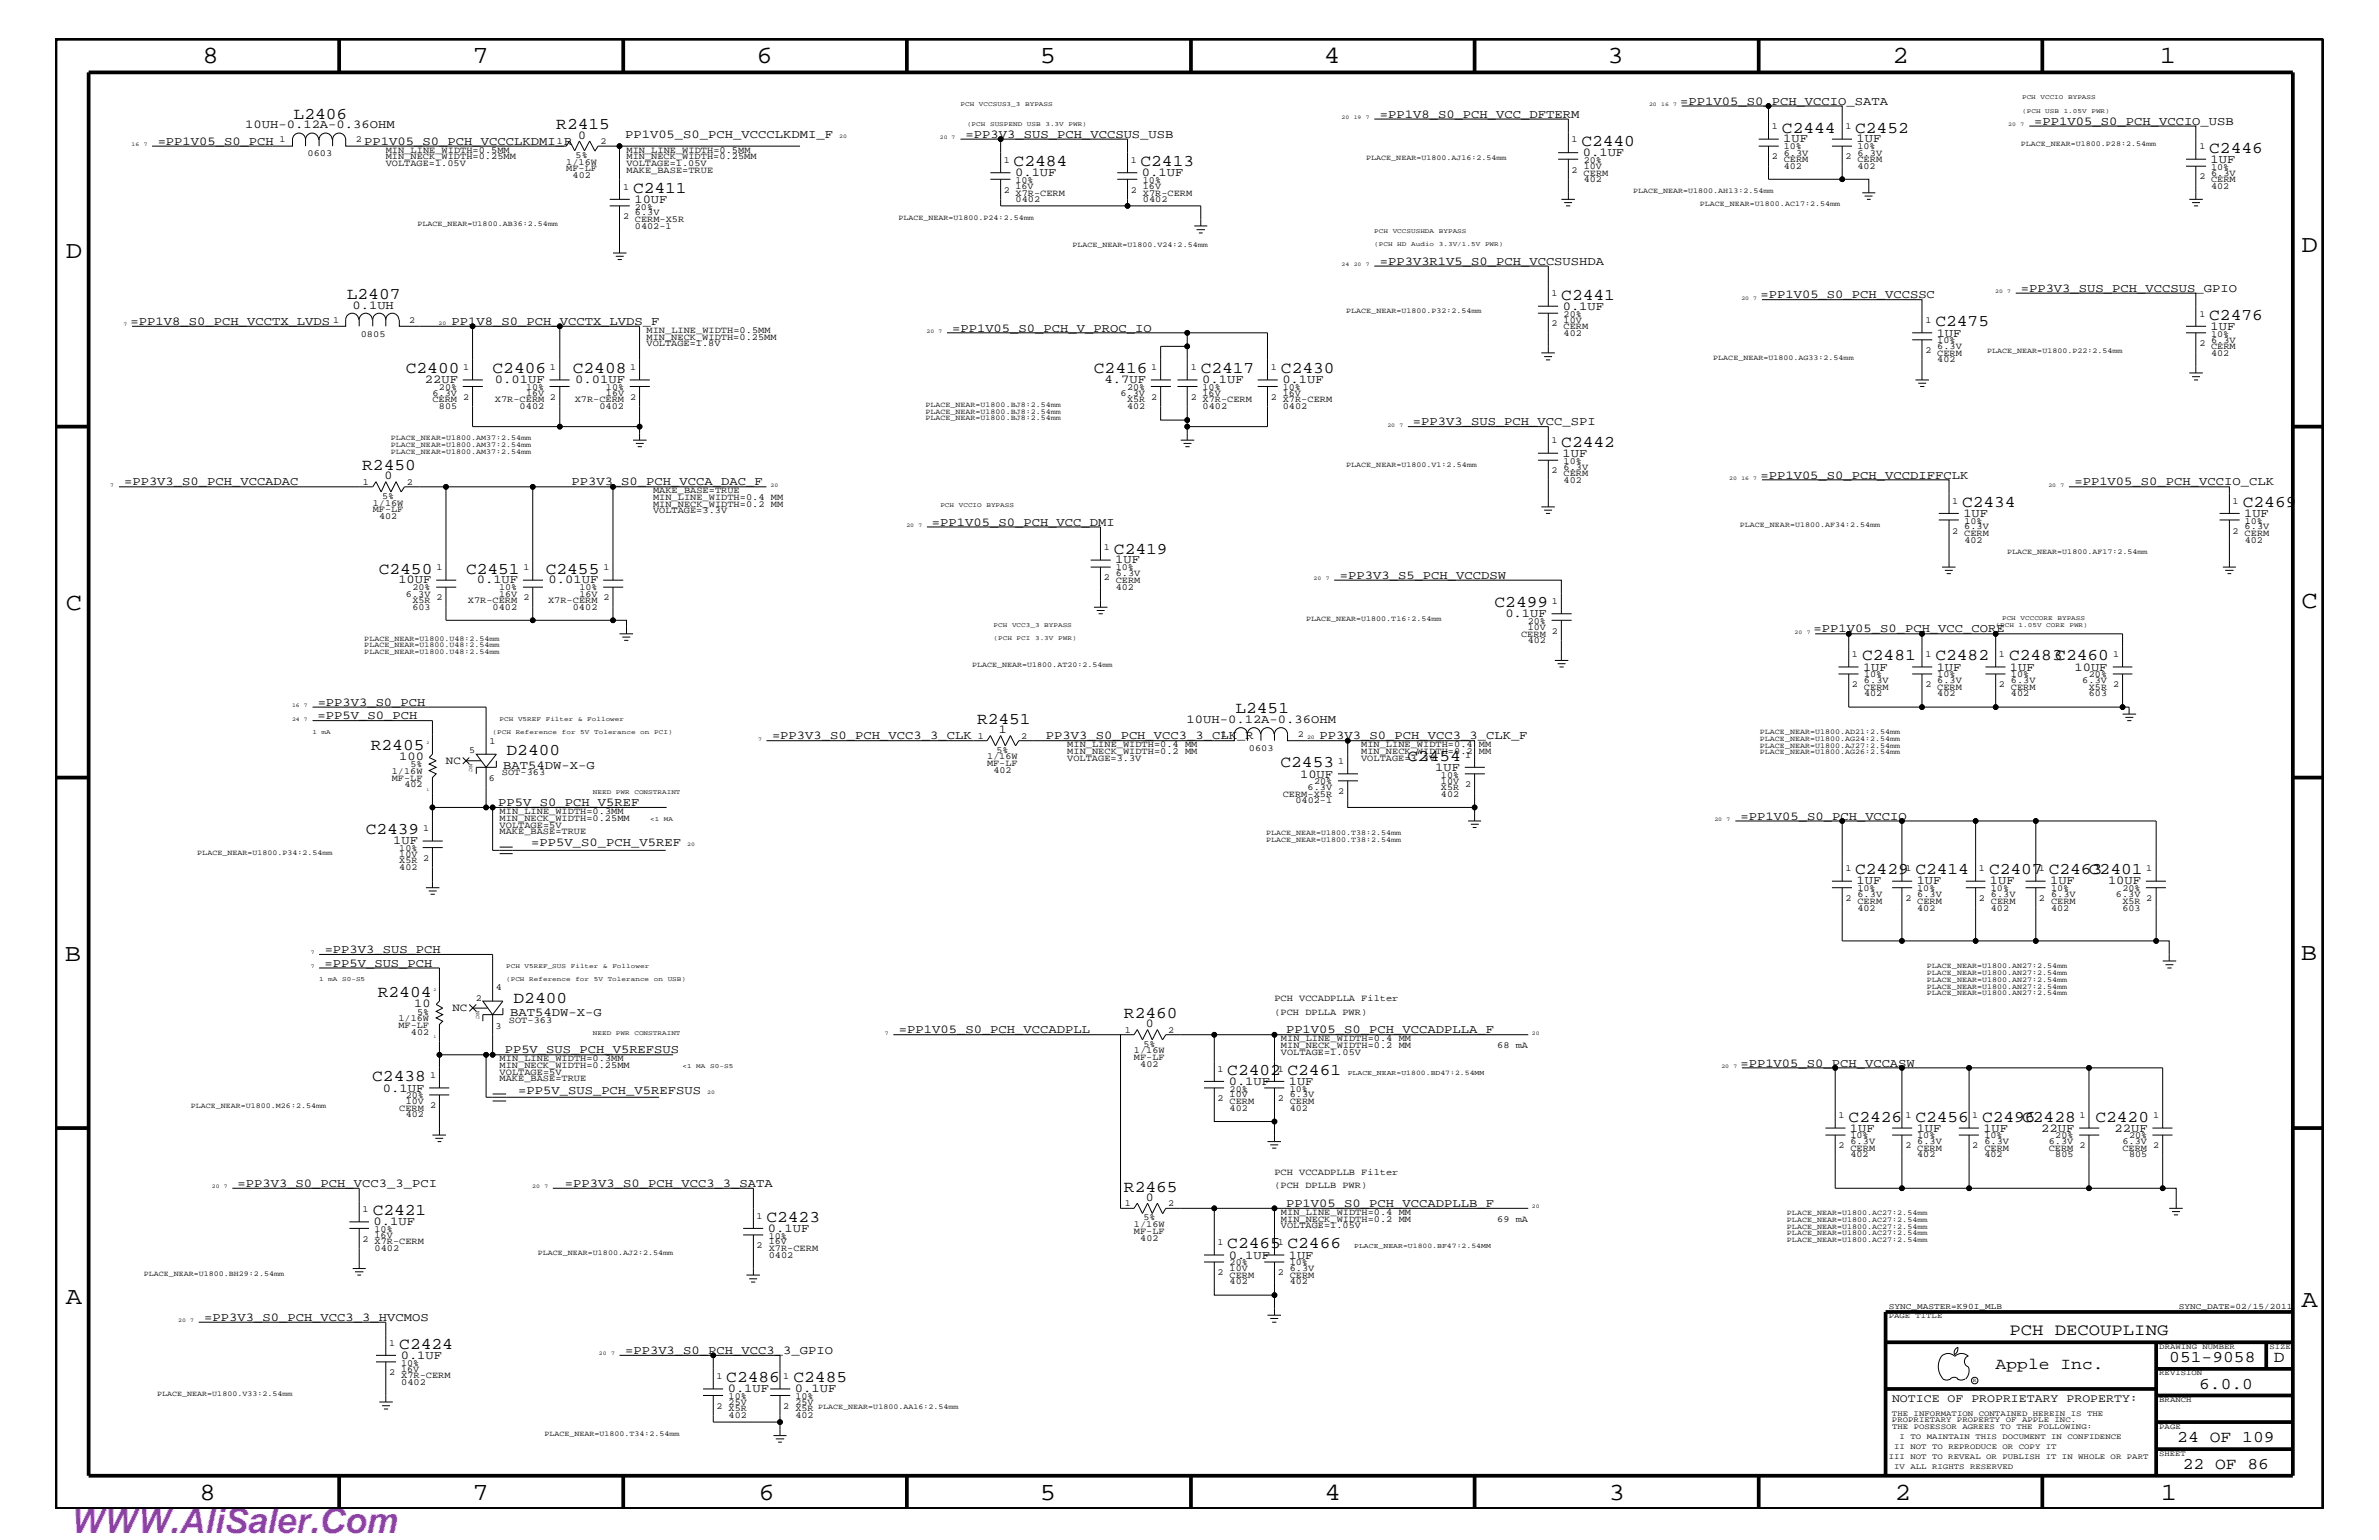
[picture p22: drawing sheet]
<svg xmlns="http://www.w3.org/2000/svg" width="432mm" height="279mm" viewBox="0 0 432 279" stroke-linecap="round" stroke-linejoin="round" font-family="sans-serif">
<defs><g id="words">
<text font-size="6.3" fill="#bd42e3" x="12.7" y="278.1">WWW.AliSaler.Com</text>
<g font-size="4.5">
<text x="36.7" y="11.5">8</text>
<text x="85.8" y="11.5">7</text>
<text x="137.3" y="11.5">6</text>
<text x="188.7" y="11.5">5</text>
<text x="240.3" y="11.5">4</text>
<text x="291.8" y="11.5">3</text>
<text x="343.5" y="11.5">2</text>
<text x="392" y="11.5">1</text>
<text x="11.9" y="46.8">D</text>
<text x="417.8" y="45.7">D</text>
<text x="11.9" y="110.6">C</text>
<text x="417.8" y="110.3">C</text>
<text x="11.8" y="174.3">B</text>
<text x="417.6" y="174.2">B</text>
<text x="11.9" y="236.7">A</text>
<text x="417.8" y="237.1">A</text>
<text x="36.2" y="272.1">8</text>
<text x="85.8" y="272.1">7</text>
<text x="137.7" y="272.1">6</text>
<text x="188.7" y="272.1">5</text>
<text x="240.4" y="272.1">4</text>
<text x="292" y="272.1">3</text>
<text x="343.9" y="272.1">2</text>
<text x="392.2" y="272.1">1</text>
</g>
<g font-size="3">
<text x="53.3" y="21.5">L2406</text>
<text x="101" y="23.5">R2415</text>
<text x="287" y="26.5">C2440</text>
<text x="323.4" y="24.1">C2444</text>
<text x="336.7" y="24.1">C2452</text>
<text x="401" y="27.7">C2446</text>
<text x="114.9" y="35">C2411</text>
<text x="184" y="30.2">C2484</text>
<text x="207" y="30.2">C2413</text>
<text x="63" y="54.2">L2407</text>
<text x="283.4" y="54.4">C2441</text>
<text x="351.3" y="59.2">C2475</text>
<text x="401" y="58">C2476</text>
<text x="73.7" y="67.7">C2400</text>
<text x="89.4" y="67.7">C2406</text>
<text x="104" y="67.7">C2408</text>
<text x="198.5" y="67.7">C2416</text>
<text x="217.9" y="67.7">C2417</text>
<text x="232.5" y="67.7">C2430</text>
<text x="283.4" y="81.1">C2442</text>
<text x="65.7" y="85.3">R2450</text>
<text x="356.1" y="92">C2434</text>
<text x="407.1" y="92">C2469</text>
<text x="202.2" y="100.4">C2419</text>
<text x="68.8" y="104.1">C2450</text>
<text x="84.6" y="104.1">C2451</text>
<text x="99.1" y="104.1">C2455</text>
<text x="271.3" y="110.2">C2499</text>
<text x="338" y="119.8">C2481</text>
<text x="351.3" y="119.8">C2482</text>
<text x="364.7" y="119.8">C2483</text>
<text x="373" y="119.8">C2460</text>
<text x="177.3" y="131.3">R2451</text>
<text x="224.2" y="129.4">L2451</text>
<text x="67.3" y="136.1">R2405</text>
<text x="91.9" y="137">D2400</text>
<text x="232.4" y="139.2">C2453</text>
<text x="255.4" y="138">C2454</text>
<text x="66.4" y="151.3">C2439</text>
<text x="336.7" y="158.6">C2429 C2414</text>
<text x="361" y="158.6">C2407 C2463</text>
<text x="379.1" y="158.6">C2401</text>
<text x="68.6" y="181">R2404</text>
<text x="93.2" y="181.9">D2400</text>
<text x="204" y="184.7">R2460</text>
<text x="67.6" y="196.2">C2438</text>
<text x="222.8" y="195">C2402 C2461</text>
<text x="335.5" y="203.5">C2426</text>
<text x="347.6" y="203.5">C2456</text>
<text x="359.8" y="203.5">C2496</text>
<text x="367" y="203.5">C2428</text>
<text x="380.3" y="203.5">C2420</text>
<text x="67.7" y="220.4">C2421</text>
<text x="139.1" y="221.7">C2423</text>
<text x="204" y="216.2">R2465</text>
<text x="222.8" y="226.5">C2465 C2466</text>
<text x="72.5" y="244.7">C2424</text>
<text x="364.7" y="242.3">PCH DECOUPLING</text>
<text x="131.8" y="250.7">C2486</text>
<text x="144" y="250.7">C2485</text>
<text x="362.2" y="248.4">Apple Inc.</text>
<text x="393.7" y="247.1">051-9058</text>
<text x="399.2" y="252">6.0.0</text>
<text x="412.7" y="247.1">D</text>
<text x="395.2" y="261.6">24 OF 109</text>
<text x="396.2" y="266.6">22 OF 86</text>
</g>
<g font-size="2.2">
<text x="44.5" y="23.2">10UH-0.12A-0.36OHM</text>
<text x="250.4" y="21.4">=PP1V8_S0_PCH_VCC_DFTERM</text>
<text x="305" y="19">=PP1V05_S0_PCH_VCCIO_SATA</text>
<text x="369.2" y="22.6">=PP1V05_S0_PCH_VCCIO_USB</text>
<text x="28.6" y="26.3">=PP1V05_S0_PCH</text>
<text x="66.1" y="26.3">PP1V05_S0_PCH_VCCCLKDMI_R</text>
<text x="104.9" y="25.2">0</text>
<text x="113.4" y="25">PP1V05_S0_PCH_VCCCLKDMI_F</text>
<text x="175.3" y="25">=PP3V3_SUS_PCH_VCCSUS_USB</text>
<text x="287.3" y="28.3">0.1UF</text>
<text x="323.7" y="25.9">1UF</text>
<text x="337" y="25.9">1UF</text>
<text x="401.2" y="29.5">1UF</text>
<text x="184.2" y="31.9">0.1UF</text>
<text x="207.3" y="31.9">0.1UF</text>
<text x="115.1" y="36.8">10UF</text>
<text x="250.4" y="48">=PP3V3R1V5_S0_PCH_VCCSUSHDA</text>
<text x="366.8" y="52.9">=PP3V3_SUS_PCH_VCCSUS_GPIO</text>
<text x="23.7" y="59">=PP1V8_S0_PCH_VCCTX_LVDS</text>
<text x="64" y="56">0.1UH</text>
<text x="82" y="59">PP1V8_S0_PCH_VCCTX_LVDS_F</text>
<text x="283.6" y="56.2">0.1UF</text>
<text x="319.5" y="54.1">=PP1V05_S0_PCH_VCCSSC</text>
<text x="401.2" y="59.8">1UF</text>
<text x="172.8" y="60.2">=PP1V05_S0_PCH_V_PROC_IO</text>
<text x="351.5" y="61.1">1UF</text>
<text x="77.1" y="69.5">22UF</text>
<text x="89.8" y="69.5">0.01UF</text>
<text x="104.4" y="69.5">0.01UF</text>
<text x="200.5" y="69.5">4.7UF</text>
<text x="218.2" y="69.5">0.1UF</text>
<text x="232.8" y="69.5">0.1UF</text>
<text x="256.4" y="77.2">=PP3V3_SUS_PCH_VCC_SPI</text>
<text x="283.6" y="82.8">1UF</text>
<text x="22.5" y="88.1">=PP3V3_S0_PCH_VCCADAC</text>
<text x="69.8" y="87">0</text>
<text x="103.7" y="88.1">PP3V3_S0_PCH_VCCA_DAC_F</text>
<text x="319.5" y="86.9">=PP1V05_S0_PCH_VCCDIFFCLK</text>
<text x="376.5" y="88.1">=PP1V05_S0_PCH_VCCIO_CLK</text>
<text x="169.2" y="95.4">=PP1V05_S0_PCH_VCC_DMI</text>
<text x="356.4" y="93.8">1UF</text>
<text x="407.3" y="93.8">1UF</text>
<text x="72.3" y="105.9">10UF</text>
<text x="86.5" y="105.9">0.1UF</text>
<text x="99.6" y="105.9">0.01UF</text>
<text x="202.4" y="102.2">1UF</text>
<text x="243.2" y="105">=PP3V3_S5_PCH_VCCDSW</text>
<text x="273.2" y="112">0.1UF</text>
<text x="329.2" y="114.8">=PP1V05_S0_PCH_VCC_CORE</text>
<text x="338.2" y="121.7">1UF</text>
<text x="351.5" y="121.7">1UF</text>
<text x="364.8" y="121.7">1UF</text>
<text x="376.5" y="121.7">10UF</text>
<text x="57.7" y="130.5">=PP5V_S0_PCH</text>
<text x="57.7" y="128">=PP3V3_S0_PCH</text>
<text x="215.3" y="131.1">10UH-0.12A-0.36OHM</text>
<text x="72.5" y="137.9">100</text>
<text x="140.1" y="134.1">=PP3V3_S0_PCH_VCC3_3_CLK</text>
<text x="181.3" y="133">1</text>
<text x="189.8" y="134.1">PP3V3_S0_PCH_VCC3_3_CLK_R</text>
<text x="239.5" y="134.1">PP3V3_S0_PCH_VCC3_3_CLK_F</text>
<text x="91.4" y="139.5">BAT54DW-X-G</text>
<text x="236" y="141.1">10UF</text>
<text x="260.5" y="139.8">1UF</text>
<text x="90.4" y="146.2">PP5V_S0_PCH_V5REF</text>
<text x="315.9" y="148.7">=PP1V05_S0_PCH_VCCIO</text>
<text x="71.4" y="153.2">1UF</text>
<text x="96.4" y="153.5">=PP5V_S0_PCH_V5REF</text>
<text x="337" y="160.5">1UF</text>
<text x="347.9" y="160.5">1UF</text>
<text x="361.2" y="160.5">1UF</text>
<text x="372.1" y="160.5">1UF</text>
<text x="382.6" y="160.5">10UF</text>
<text x="58.9" y="172.9">=PP3V3_SUS_PCH</text>
<text x="58.9" y="175.4">=PP5V_SUS_PCH</text>
<text x="75.2" y="182.7">10</text>
<text x="92.6" y="184.3">BAT54DW-X-G</text>
<text x="91.6" y="191.1">PP5V_SUS_PCH_V5REFSUS</text>
<text x="163.1" y="187.5">=PP1V05_S0_PCH_VCCADPLL</text>
<text x="208" y="186.4">0</text>
<text x="233.4" y="187.5">PP1V05_S0_PCH_VCCADPLLA_F</text>
<text x="223" y="196.8">0.1UF</text>
<text x="233.9" y="196.8">1UF</text>
<text x="315.9" y="193.6">=PP1V05_S0_PCH_VCCASW</text>
<text x="69.5" y="198.1">0.1UF</text>
<text x="94.1" y="198.4">=PP5V_SUS_PCH_V5REFSUS</text>
<text x="335.8" y="205.3">1UF</text>
<text x="347.9" y="205.3">1UF</text>
<text x="360" y="205.3">1UF</text>
<text x="370.5" y="205.3">22UF</text>
<text x="383.8" y="205.3">22UF</text>
<text x="43.1" y="215.3">=PP3V3_S0_PCH_VCC3_3_PCI</text>
<text x="102.5" y="215.3">=PP3V3_S0_PCH_VCC3_3_SATA</text>
<text x="208" y="217.9">0</text>
<text x="233.4" y="219">PP1V05_S0_PCH_VCCADPLLB_F</text>
<text x="67.8" y="222.3">0.1UF</text>
<text x="139.4" y="223.5">0.1UF</text>
<text x="223" y="228.4">0.1UF</text>
<text x="233.9" y="228.4">1UF</text>
<text x="37.1" y="239.6">=PP3V3_S0_PCH_VCC3_3_HVCMOS</text>
<text x="113.4" y="245.6">=PP3V3_S0_PCH_VCC3_3_GPIO</text>
<text x="72.7" y="246.5">0.1UF</text>
<text x="132.1" y="252.6">0.1UF</text>
<text x="144.3" y="252.6">0.1UF</text>
</g>
<text font-size="2.1" x="343.4" y="254.4">NOTICE OF PROPRIETARY PROPERTY:</text>
<g font-size="2">
<text x="80.9" y="138.6">NC</text>
<text x="82.1" y="183.5">NC</text>
</g>
<g font-size="1.7">
<text x="321.6" y="23.5">1</text>
<text x="334.9" y="23.5">1</text>
<text x="50.7" y="25.9">1</text>
<text x="55.8" y="28.4">0603</text>
<text x="64.6" y="25.9">2</text>
<text x="70" y="28.9">MIN_NECK_WIDTH=0.25MM</text>
<text x="70" y="27.7">MIN_LINE_WIDTH=0.5MM</text>
<text x="101.1" y="26.1">1</text>
<text x="102.8" y="29.9">1/16W</text>
<text x="104.5" y="28.6">5%</text>
<text x="109" y="26.1">2</text>
<text x="113.7" y="28.9">MIN_NECK_WIDTH=0.25MM</text>
<text x="113.7" y="27.7">MIN_LINE_WIDTH=0.5MM</text>
<text x="182.2" y="29.5">1</text>
<text x="205.2" y="29.5">1</text>
<text x="285.2" y="25.9">1</text>
<text x="287.4" y="29.5">20%</text>
<text x="321.6" y="28.9">2</text>
<text x="323.8" y="28.2">6.3V</text>
<text x="323.8" y="29.4">CERM</text>
<text x="323.8" y="27.1">10%</text>
<text x="334.9" y="28.9">2</text>
<text x="337.1" y="28.2">6.3V</text>
<text x="337.1" y="29.4">CERM</text>
<text x="337.1" y="27.1">10%</text>
<text x="399.2" y="27.1">1</text>
<text x="70" y="30.2">VOLTAGE=1.05V</text>
<text x="102.8" y="31.1">MF-LF</text>
<text x="103.9" y="32.3">402</text>
<text x="113.1" y="34.4">1</text>
<text x="113.7" y="30.2">VOLTAGE=1.05V</text>
<text x="113.7" y="31.4">MAKE_BASE=TRUE</text>
<text x="182.2" y="35">2</text>
<text x="184.3" y="35.5">X7R-CERM</text>
<text x="184.3" y="33.1">10%</text>
<text x="184.3" y="34.2">16V</text>
<text x="205.2" y="35">2</text>
<text x="207.4" y="35.5">X7R-CERM</text>
<text x="207.4" y="33.1">10%</text>
<text x="207.4" y="34.2">16V</text>
<text x="285.2" y="31.4">2</text>
<text x="287.4" y="31.9">CERM</text>
<text x="287.4" y="30.6">10V</text>
<text x="287.4" y="33">402</text>
<text x="323.8" y="30.6">402</text>
<text x="337.1" y="30.6">402</text>
<text x="399.2" y="32.5">2</text>
<text x="401.3" y="31.9">6.3V</text>
<text x="401.3" y="33">CERM</text>
<text x="401.3" y="30.8">10%</text>
<text x="401.3" y="34.2">402</text>
<text x="113.1" y="39.8">2</text>
<text x="115.2" y="39.1">6.3V</text>
<text x="115.2" y="40.3">CERM-X5R</text>
<text x="115.2" y="38">20%</text>
<text x="115.2" y="41.5">0402-1</text>
<text x="184.3" y="36.7">0402</text>
<text x="207.4" y="36.7">0402</text>
<text x="281.6" y="53.8">1</text>
<text x="60.5" y="58.6">1</text>
<text x="74.3" y="58.6">2</text>
<text x="281.6" y="59.2">2</text>
<text x="283.8" y="59.7">CERM</text>
<text x="283.8" y="58.5">10V</text>
<text x="283.8" y="57.4">20%</text>
<text x="349.5" y="58.6">1</text>
<text x="399.2" y="57.4">1</text>
<text x="65.5" y="61.2">0805</text>
<text x="117.3" y="62.9">VOLTAGE=1.8V</text>
<text x="117.3" y="61.7">MIN_NECK_WIDTH=0.25MM</text>
<text x="117.4" y="60.4">MIN_LINE_WIDTH=0.5MM</text>
<text x="283.8" y="60.9">402</text>
<text x="349.5" y="64">2</text>
<text x="351.6" y="63.4">6.3V</text>
<text x="351.6" y="64.5">CERM</text>
<text x="351.6" y="62.3">10%</text>
<text x="351.6" y="65.7">402</text>
<text x="399.2" y="62.9">2</text>
<text x="401.3" y="62.2">6.3V</text>
<text x="401.3" y="63.4">CERM</text>
<text x="401.3" y="61.1">10%</text>
<text x="401.3" y="64.5">402</text>
<text x="78.5" y="71.8">6.3V</text>
<text x="79.7" y="70.7">20%</text>
<text x="84.1" y="67.1">1</text>
<text x="95.5" y="70.7">10%</text>
<text x="95.5" y="71.8">16V</text>
<text x="99.8" y="67.1">1</text>
<text x="110" y="70.7">10%</text>
<text x="110" y="71.8">16V</text>
<text x="114.4" y="67.1">1</text>
<text x="203.4" y="71.8">6.3V</text>
<text x="204.6" y="70.7">20%</text>
<text x="209" y="67.1">1</text>
<text x="216.2" y="67.1">1</text>
<text x="218.3" y="70.7">10%</text>
<text x="218.3" y="71.8">16V</text>
<text x="230.6" y="67.1">1</text>
<text x="232.8" y="70.7">10%</text>
<text x="232.8" y="71.8">16V</text>
<text x="78.5" y="73">CERM</text>
<text x="79.7" y="74.3">805</text>
<text x="84.1" y="72.6">2</text>
<text x="89.8" y="73">X7R-CERM</text>
<text x="94.3" y="74.3">0402</text>
<text x="99.8" y="72.6">2</text>
<text x="104.3" y="73">X7R-CERM</text>
<text x="108.8" y="74.3">0402</text>
<text x="114.4" y="72.6">2</text>
<text x="204.6" y="73">X5R</text>
<text x="204.6" y="74.3">402</text>
<text x="209" y="72.6">2</text>
<text x="216.2" y="72.6">2</text>
<text x="218.3" y="73">X7R-CERM</text>
<text x="218.3" y="74.3">0402</text>
<text x="230.6" y="72.6">2</text>
<text x="232.8" y="73">X7R-CERM</text>
<text x="232.8" y="74.3">0402</text>
<text x="281.6" y="80.5">1</text>
<text x="65.9" y="88">1</text>
<text x="73.8" y="88">2</text>
<text x="118.5" y="89.5">MAKE_BASE=TRUE</text>
<text x="281.6" y="85.9">2</text>
<text x="283.8" y="85.2">6.3V</text>
<text x="283.8" y="86.4">CERM</text>
<text x="283.8" y="84.1">10%</text>
<text x="283.8" y="87.6">402</text>
<text x="67.6" y="91.7">1/16W</text>
<text x="67.6" y="92.9">MF-LF</text>
<text x="68.8" y="94.2">402</text>
<text x="69.3" y="90.5">5%</text>
<text x="118.5" y="93.2">VOLTAGE=3.3V</text>
<text x="118.5" y="92">MIN_NECK_WIDTH=0.2 MM</text>
<text x="118.5" y="90.7">MIN_LINE_WIDTH=0.4 MM</text>
<text x="354.3" y="91.4">1</text>
<text x="356.5" y="95">10%</text>
<text x="405.2" y="91.4">1</text>
<text x="407.4" y="95">10%</text>
<text x="200.3" y="99.9">1</text>
<text x="354.3" y="96.8">2</text>
<text x="356.5" y="96">6.3V</text>
<text x="356.5" y="97.3">CERM</text>
<text x="356.5" y="98.5">402</text>
<text x="405.2" y="96.8">2</text>
<text x="407.4" y="96">6.3V</text>
<text x="407.4" y="97.3">CERM</text>
<text x="407.4" y="98.5">402</text>
<text x="74.8" y="107.1">20%</text>
<text x="79.2" y="103.5">1</text>
<text x="90.6" y="107.1">10%</text>
<text x="95" y="103.5">1</text>
<text x="105.2" y="107.1">10%</text>
<text x="109.6" y="103.5">1</text>
<text x="200.3" y="105.3">2</text>
<text x="202.5" y="104.6">6.3V</text>
<text x="202.5" y="105.8">CERM</text>
<text x="202.5" y="103.5">10%</text>
<text x="202.5" y="107">402</text>
<text x="73.7" y="108.2">6.3V</text>
<text x="74.8" y="110.6">603</text>
<text x="74.8" y="109.4">X5R</text>
<text x="79.2" y="108.9">2</text>
<text x="84.9" y="109.4">X7R-CERM</text>
<text x="89.4" y="110.6">0402</text>
<text x="90.6" y="108.2">16V</text>
<text x="95" y="108.9">2</text>
<text x="99.5" y="109.4">X7R-CERM</text>
<text x="104" y="110.6">0402</text>
<text x="105.2" y="108.2">16V</text>
<text x="109.6" y="108.9">2</text>
<text x="277.3" y="113.1">20%</text>
<text x="281.7" y="109.5">1</text>
<text x="276.1" y="115.5">CERM</text>
<text x="277.3" y="114.2">10V</text>
<text x="277.3" y="116.7">402</text>
<text x="281.7" y="115">2</text>
<text x="336.1" y="119.2">1</text>
<text x="349.5" y="119.2">1</text>
<text x="362.8" y="119.2">1</text>
<text x="383.5" y="119.2">1</text>
<text x="336.1" y="124.7">2</text>
<text x="338.3" y="124">6.3V</text>
<text x="338.3" y="125.2">CERM</text>
<text x="338.3" y="122.9">10%</text>
<text x="349.5" y="124.7">2</text>
<text x="351.6" y="124">6.3V</text>
<text x="351.6" y="125.2">CERM</text>
<text x="351.6" y="122.9">10%</text>
<text x="362.8" y="124.7">2</text>
<text x="365" y="124">6.3V</text>
<text x="365" y="125.2">CERM</text>
<text x="365" y="122.9">10%</text>
<text x="377.9" y="124">6.3V</text>
<text x="379.1" y="125.2">X5R</text>
<text x="379.1" y="122.9">20%</text>
<text x="383.5" y="124.7">2</text>
<text x="338.3" y="126.4">402</text>
<text x="351.6" y="126.4">402</text>
<text x="365" y="126.4">402</text>
<text x="379.1" y="126.4">603</text>
<text x="85.2" y="136.7">5</text>
<text x="88.8" y="134.9">1</text>
<text x="177.5" y="134.1">1</text>
<text x="179.1" y="137.8">1/16W</text>
<text x="180.9" y="136.6">5%</text>
<text x="185.3" y="134.1">2</text>
<text x="193.7" y="136.8">MIN_NECK_WIDTH=0.2 MM</text>
<text x="193.7" y="135.6">MIN_LINE_WIDTH=0.4 MM</text>
<text x="221.7" y="133.8">1</text>
<text x="226.7" y="136.3">0603</text>
<text x="235.5" y="133.8">2</text>
<text x="247.1" y="136.8">MIN_NECK_WIDTH=0.2 MM</text>
<text x="247.1" y="135.6">MIN_LINE_WIDTH=0.4 MM</text>
<text x="265.9" y="137.4">1</text>
<text x="71.1" y="140.4">1/16W</text>
<text x="71.1" y="141.7">MF-LF</text>
<text x="73.4" y="142.9">402</text>
<text x="74.5" y="139.2">5%</text>
<text x="88.7" y="141.8">6</text>
<text x="91.1" y="140.7">SOT-363</text>
<text x="179.1" y="139">MF-LF</text>
<text x="180.3" y="140.2">402</text>
<text x="193.7" y="138">VOLTAGE=3.3V</text>
<text x="237.3" y="143.4">6.3V</text>
<text x="238.5" y="142.3">20%</text>
<text x="242.9" y="138.6">1</text>
<text x="247.1" y="138">VOLTAGE=3.3V</text>
<text x="261.5" y="142.2">10V</text>
<text x="261.5" y="143.4">X5R</text>
<text x="261.5" y="141.1">10%</text>
<text x="265.9" y="142.9">2</text>
<text x="90.7" y="149">MIN_NECK_WIDTH=0.25MM</text>
<text x="90.7" y="147.7">MIN_LINE_WIDTH=0.3MM</text>
<text x="232.8" y="144.6">CERM-X5R</text>
<text x="235.1" y="145.7">0402-1</text>
<text x="242.9" y="144">2</text>
<text x="261.5" y="144.6">402</text>
<text x="72.5" y="155.5">10V</text>
<text x="72.5" y="154.4">10%</text>
<text x="76.8" y="150.7">1</text>
<text x="90.7" y="151.3">MAKE_BASE=TRUE</text>
<text x="90.7" y="150.1">VOLTAGE=5V</text>
<text x="72.5" y="156.7">X5R 2</text>
<text x="72.5" y="157.9">402</text>
<text x="334.9" y="158">1</text>
<text x="337.1" y="161.7">10%</text>
<text x="345.9" y="158">1</text>
<text x="348" y="161.7">10%</text>
<text x="359.2" y="158">1</text>
<text x="361.4" y="161.7">10%</text>
<text x="370.1" y="158">1</text>
<text x="372.3" y="161.7">10%</text>
<text x="385.2" y="161.7">20%</text>
<text x="389.6" y="158">1</text>
<text x="334.9" y="163.5">2 CERM</text>
<text x="337.1" y="162.8">6.3V</text>
<text x="337.1" y="165.2">402</text>
<text x="345.9" y="163.5">2 CERM</text>
<text x="348" y="162.8">6.3V</text>
<text x="348" y="165.2">402</text>
<text x="359.2" y="163.5">2 CERM</text>
<text x="361.4" y="162.8">6.3V</text>
<text x="361.4" y="165.2">402</text>
<text x="370.1" y="163.5">2</text>
<text x="372.3" y="162.8">6.3V</text>
<text x="372.3" y="163.9">CERM</text>
<text x="372.3" y="165.2">402</text>
<text x="384" y="162.8">6.3V</text>
<text x="385.2" y="165.2">603</text>
<text x="385.2" y="163.9">X5R 2</text>
<text x="90" y="179.7">4</text>
<text x="72.3" y="185.3">1/16W</text>
<text x="75.7" y="184.1">5%</text>
<text x="86.4" y="181.6">2</text>
<text x="92.4" y="185.5">SOT-363</text>
<text x="231.3" y="184.1">(PCH DPLLA PWR)</text>
<text x="231.3" y="181.6">PCH VCCADPLLA Filter</text>
<text x="72.3" y="186.5">MF-LF</text>
<text x="74.6" y="187.7">402</text>
<text x="89.9" y="186.6">3</text>
<text x="204.1" y="187.4">1</text>
<text x="205.8" y="191.1">1/16W</text>
<text x="207.5" y="189.9">5%</text>
<text x="212" y="187.4">2</text>
<text x="232.5" y="191.4">VOLTAGE=1.05V</text>
<text x="232.5" y="190.2">MIN_NECK_WIDTH=0.2 MM</text>
<text x="232.5" y="188.9">MIN_LINE_WIDTH=0.4 MM</text>
<text x="271.8" y="190.2">68 mA</text>
<text x="78.1" y="195.6">1</text>
<text x="90.7" y="193.7">MIN_NECK_WIDTH=0.25MM</text>
<text x="90.7" y="196.2">MAKE_BASE=TRUE</text>
<text x="90.7" y="192.6">MIN_LINE_WIDTH=0.3MM</text>
<text x="90.7" y="195">VOLTAGE=5V</text>
<text x="205.8" y="192.3">MF-LF</text>
<text x="207" y="193.6">402</text>
<text x="221" y="194.4">1</text>
<text x="231.9" y="194.4">1</text>
<text x="72.5" y="201.5">CERM</text>
<text x="73.7" y="200.3">10V</text>
<text x="73.7" y="202.7">402</text>
<text x="73.7" y="199.2">20%</text>
<text x="78.1" y="201">2</text>
<text x="221" y="199.8">2</text>
<text x="223.2" y="200.3">CERM</text>
<text x="223.2" y="199.1">10V</text>
<text x="223.2" y="201.5">402</text>
<text x="223.2" y="198.1">20%</text>
<text x="231.9" y="199.8">2</text>
<text x="234.1" y="199.1">6.3V</text>
<text x="234.1" y="200.3">CERM</text>
<text x="234.1" y="198.1">10%</text>
<text x="234.1" y="201.5">402</text>
<text x="333.7" y="202.9">1</text>
<text x="345.9" y="202.9">1</text>
<text x="358" y="202.9">1</text>
<text x="377.5" y="202.9">1</text>
<text x="390.8" y="202.9">1</text>
<text x="333.7" y="208.3">2</text>
<text x="335.9" y="207.6">6.3V</text>
<text x="335.9" y="208.8">CERM</text>
<text x="335.9" y="206.5">10%</text>
<text x="345.9" y="208.3">2</text>
<text x="348" y="207.6">6.3V</text>
<text x="348" y="208.8">CERM</text>
<text x="348" y="206.5">10%</text>
<text x="358" y="208.3">2</text>
<text x="360.2" y="207.6">6.3V</text>
<text x="360.2" y="208.8">CERM</text>
<text x="360.2" y="206.5">10%</text>
<text x="371.9" y="207.6">6.3V</text>
<text x="371.9" y="208.8">CERM</text>
<text x="373" y="206.5">20%</text>
<text x="377.5" y="208.3">2</text>
<text x="385.2" y="207.6">6.3V</text>
<text x="385.2" y="208.8">CERM</text>
<text x="386.4" y="206.5">20%</text>
<text x="390.8" y="208.3">2</text>
<text x="231.3" y="215.6">(PCH DPLLB PWR)</text>
<text x="231.3" y="213.2">PCH VCCADPLLB Filter</text>
<text x="335.9" y="210">402</text>
<text x="348" y="210">402</text>
<text x="360.2" y="210">402</text>
<text x="373" y="210">805</text>
<text x="386.4" y="210">805</text>
<text x="65.8" y="219.8">1</text>
<text x="137.3" y="221.1">1</text>
<text x="204.1" y="218.9">1</text>
<text x="207.5" y="221.4">5%</text>
<text x="212" y="218.9">2</text>
<text x="232.5" y="221.7">MIN_NECK_WIDTH=0.2 MM</text>
<text x="232.5" y="220.4">MIN_LINE_WIDTH=0.4 MM</text>
<text x="271.8" y="221.7">69 mA</text>
<text x="65.8" y="225.3">2 X7R-CERM</text>
<text x="68" y="227">0402</text>
<text x="68" y="223.5">10%</text>
<text x="68" y="224.6">16V</text>
<text x="137.3" y="226.5">2</text>
<text x="139.5" y="227">X7R-CERM</text>
<text x="139.5" y="224.7">10%</text>
<text x="139.5" y="225.7">16V</text>
<text x="205.8" y="222.6">1/16W</text>
<text x="205.8" y="223.9">MF-LF</text>
<text x="207" y="225.1">402</text>
<text x="221" y="225.9">1</text>
<text x="231.9" y="225.9">1</text>
<text x="232.5" y="222.9">VOLTAGE=1.05V</text>
<text x="139.5" y="228.2">0402</text>
<text x="221" y="231.3">2</text>
<text x="223.2" y="231.8">CERM</text>
<text x="223.2" y="230.7">10V</text>
<text x="223.2" y="233">402</text>
<text x="223.2" y="229.6">20%</text>
<text x="231.9" y="231.3">2</text>
<text x="234.1" y="230.7">6.3V</text>
<text x="234.1" y="231.8">CERM</text>
<text x="234.1" y="229.6">10%</text>
<text x="234.1" y="233">402</text>
<text x="70.6" y="244.1">1</text>
<text x="70.6" y="249.5">2</text>
<text x="72.8" y="250">X7R-CERM</text>
<text x="72.8" y="251.2">0402</text>
<text x="72.8" y="247.8">10%</text>
<text x="72.8" y="248.9">16V</text>
<text x="130.1" y="250.1">1</text>
<text x="142.2" y="250.1">1</text>
<text x="130.1" y="255.6">2</text>
<text x="132.3" y="254.9">25V</text>
<text x="132.3" y="256.1">X5R</text>
<text x="132.3" y="253.8">10%</text>
<text x="132.3" y="257.3">402</text>
<text x="142.2" y="255.6">2</text>
<text x="144.4" y="254.9">25V</text>
<text x="144.4" y="256.1">X5R</text>
<text x="144.4" y="253.8">10%</text>
<text x="144.4" y="257.3">402</text>
</g>
<g font-size="1.5">
<text x="342.8" y="237.4">SYNC_MASTER=K90I_MLB</text>
<text x="395.5" y="237.4">SYNC_DATE=02/15/2011</text>
</g>
<g font-size="1.4">
<text x="248" y="29">PLACE_NEAR=U1800.AJ16:2.54mm</text>
<text x="366.8" y="26.5">PLACE_NEAR=U1800.P28:2.54mm</text>
<text x="296.4" y="35.1">PLACE_NEAR=U1800.AH13:2.54mm</text>
<text x="75.8" y="41.1">PLACE_NEAR=U1800.AB36:2.54mm</text>
<text x="163.1" y="39.9">PLACE_NEAR=U1800.P24:2.54mm</text>
<text x="308.5" y="37.5">PLACE_NEAR=U1800.AC17:2.54mm</text>
<text x="194.7" y="44.7">PLACE_NEAR=U1800.V24:2.54mm</text>
<text x="244.4" y="56.8">PLACE_NEAR=U1800.P32:2.54mm</text>
<text x="311" y="65.4">PLACE_NEAR=U1800.AG33:2.54mm</text>
<text x="360.7" y="64.1">PLACE_NEAR=U1800.P22:2.54mm</text>
<text x="168" y="73.9">PLACE_NEAR=U1800.BJ8:2.54mm</text>
<text x="168" y="75">PLACE_NEAR=U1800.BJ8:2.54mm</text>
<text x="168" y="76.2">PLACE_NEAR=U1800.BJ8:2.54mm</text>
<text x="70.9" y="81.1">PLACE_NEAR=U1800.AM37:2.54mm</text>
<text x="70.9" y="79.9">PLACE_NEAR=U1800.AM37:2.54mm</text>
<text x="70.9" y="82.3">PLACE_NEAR=U1800.AM37:2.54mm</text>
<text x="244.3" y="84.8">PLACE_NEAR=U1800.V1:2.54mm</text>
<text x="315.8" y="95.7">PLACE_NEAR=U1800.AF34:2.54mm</text>
<text x="364.3" y="100.5">PLACE_NEAR=U1800.AF17:2.54mm</text>
<text x="237.1" y="112.6">PLACE_NEAR=U1800.T16:2.54mm</text>
<text x="66.1" y="118.7">PLACE_NEAR=U1800.U48:2.54mm</text>
<text x="66.1" y="117.5">PLACE_NEAR=U1800.U48:2.54mm</text>
<text x="66.1" y="116.3">PLACE_NEAR=U1800.U48:2.54mm</text>
<text x="176.4" y="121.1">PLACE_NEAR=U1800.AT20:2.54mm</text>
<text x="319.4" y="136.8">PLACE_NEAR=U1800.AG26:2.54mm</text>
<text x="319.4" y="134.5">PLACE_NEAR=U1800.AG24:2.54mm</text>
<text x="319.4" y="133.2">PLACE_NEAR=U1800.AD21:2.54mm</text>
<text x="319.4" y="135.7">PLACE_NEAR=U1800.AJ27:2.54mm</text>
<text x="35.8" y="155.1">PLACE_NEAR=U1800.P34:2.54mm</text>
<text x="229.8" y="152.7">PLACE_NEAR=U1800.T38:2.54mm</text>
<text x="229.8" y="151.4">PLACE_NEAR=U1800.T38:2.54mm</text>
<text x="349.7" y="179.4">PLACE_NEAR=U1800.AN27:2.54mm</text>
<text x="349.7" y="176.9">PLACE_NEAR=U1800.AN27:2.54mm</text>
<text x="349.7" y="178.1">PLACE_NEAR=U1800.AN27:2.54mm</text>
<text x="349.7" y="175.7">PLACE_NEAR=U1800.AN27:2.54mm</text>
<text x="349.7" y="180.5">PLACE_NEAR=U1800.AN27:2.54mm</text>
<text x="34.6" y="201.1">PLACE_NEAR=U1800.M26:2.54mm</text>
<text x="324.3" y="221.8">PLACE_NEAR=U1800.AC27:2.54mm</text>
<text x="324.3" y="220.5">PLACE_NEAR=U1800.AC27:2.54mm</text>
<text x="97.6" y="227.8">PLACE_NEAR=U1800.AJ2:2.54mm</text>
<text x="324.3" y="225.4">PLACE_NEAR=U1800.AC27:2.54mm</text>
<text x="324.3" y="223">PLACE_NEAR=U1800.AC27:2.54mm</text>
<text x="324.3" y="224.1">PLACE_NEAR=U1800.AC27:2.54mm</text>
<text x="26.1" y="231.4">PLACE_NEAR=U1800.BH29:2.54mm</text>
<text x="342.8" y="239.2">PAGE TITLE</text>
<text x="391.9" y="244.7">DRAWING NUMBER</text>
<text x="411.9" y="244.7">SIZE</text>
<text x="391.9" y="249.5">REVISION</text>
<text x="28.5" y="253.3">PLACE_NEAR=U1800.V33:2.54mm</text>
<text x="148.5" y="255.7">PLACE_NEAR=U1800.AA16:2.54mm</text>
<text x="343.4" y="256.8">THE INFORMATION CONTAINED HEREIN IS THE</text>
<text x="391.9" y="254.4">BRANCH</text>
<text x="98.8" y="260.5">PLACE_NEAR=U1800.T34:2.54mm</text>
<text x="343.4" y="258">PROPRIETARY PROPERTY OF APPLE INC.</text>
<text x="343.4" y="259.3">THE POSESSOR AGREES TO THE FOLLOWING:</text>
<text x="343.8" y="262.9">II NOT TO REPRODUCE OR COPY IT</text>
<text x="344.8" y="261.1">I TO MAINTAIN THIS DOCUMENT IN CONFIDENCE</text>
<text x="391.9" y="259.3">PAGE</text>
<text x="342.8" y="264.7">III NOT TO REVEAL OR PUBLISH IT IN WHOLE OR PART</text>
<text x="343.8" y="266.6">IV ALL RIGHTS RESERVED</text>
<text x="391.9" y="264.1">SHEET</text>
</g>
<g font-size="1.3">
<text x="244.6" y="195">PLACE_NEAR=U1800.BD47:2.54MM</text>
<text x="245.8" y="226.5">PLACE_NEAR=U1800.BF47:2.54MM</text>
</g>
<g font-size="1.2">
<text x="367" y="18">PCH</text>
<text x="370.4" y="18">VCCIO</text>
<text x="375.4" y="18">BYPASS</text>
<text x="174.3" y="19.2">PCH</text>
<text x="175.5" y="22.9">(PCH</text>
<text x="177.7" y="19.2">VCCSUS3_3</text>
<text x="179.7" y="22.9">SUSPEND</text>
<text x="186.1" y="19.2">BYPASS</text>
<text x="186.4" y="22.9">USB</text>
<text x="189.7" y="22.9">3.3V PWR)</text>
<text x="367" y="20.4">(PCH</text>
<text x="371.2" y="20.4">USB</text>
<text x="374.6" y="20.4">1.05V PWR)</text>
<text x="249.4" y="42.3">PCH</text>
<text x="249.4" y="44.6">(PCH</text>
<text x="252.8" y="42.3">VCCSUSHDA</text>
<text x="253.6" y="44.6">HD</text>
<text x="256.1" y="44.6">Audio</text>
<text x="261.2" y="42.3">BYPASS</text>
<text x="261.2" y="44.6">3.3V/1.5V PWR)</text>
<text x="170.7" y="92">PCH</text>
<text x="174" y="92">VCCIO</text>
<text x="179" y="92">BYPASS</text>
<text x="180.3" y="113.7">PCH</text>
<text x="183.7" y="113.7">VCC3_3</text>
<text x="189.5" y="113.7">BYPASS</text>
<text x="362.2" y="113.7">(PCH</text>
<text x="363.4" y="112.6">PCH</text>
<text x="366.4" y="113.7">1.05V CORE</text>
<text x="366.7" y="112.6">VCCCORE</text>
<text x="373.4" y="112.6">BYPASS</text>
<text x="375.6" y="113.7">PWR)</text>
<text x="180.3" y="116.2">(PCH</text>
<text x="184.5" y="116.2">PCI</text>
<text x="187.9" y="116.2">3.3V PWR)</text>
<text x="90.7" y="130.8">PCH</text>
<text x="94" y="130.8">V5REF</text>
<text x="99.1" y="130.8">Filter</text>
<text x="104.9" y="130.8">&amp;</text>
<text x="106.6" y="130.8">Follower</text>
<text x="56.7" y="133.2">1 mA</text>
<text x="89.4" y="133.2">(PCH</text>
<text x="93.6" y="133.2">Reference</text>
<text x="102" y="133.2">for</text>
<text x="105.3" y="133.2">5V Tolerance</text>
<text x="116.2" y="133.2">on</text>
<text x="118.7" y="133.2">PCI)</text>
<text x="107.6" y="144">NEED</text>
<text x="111.8" y="144">PWR</text>
<text x="115.2" y="144">CONSTRAINT</text>
<text x="118" y="149">&lt;1</text>
<text x="120.5" y="149">MA</text>
<text x="57.9" y="178">1</text>
<text x="59.6" y="178">mA</text>
<text x="62.1" y="178">S0-S5</text>
<text x="91.9" y="178">(PCH</text>
<text x="91.9" y="175.6">PCH</text>
<text x="95.2" y="175.6">V5REF_SUS</text>
<text x="96.1" y="178">Reference</text>
<text x="103.6" y="175.6">Filter</text>
<text x="104.4" y="178">for</text>
<text x="107.8" y="178">5V Tolerance</text>
<text x="109.5" y="175.6">&amp;</text>
<text x="111.1" y="175.6">Follower</text>
<text x="118.7" y="178">on</text>
<text x="121.2" y="178">USB)</text>
<text x="107.6" y="187.7">NEED</text>
<text x="111.8" y="187.7">PWR</text>
<text x="115.2" y="187.7">CONSTRAINT</text>
<text x="123.9" y="193.7">&lt;1</text>
<text x="126.4" y="193.7">MA</text>
<text x="128.9" y="193.7">S0-S5</text>
</g>
<g font-size="1">
<text x="243.5" y="21.6">20</text>
<text x="245.7" y="21.6">19</text>
<text x="247.9" y="21.6">7</text>
<text x="299.3" y="19.2">20</text>
<text x="301.5" y="19.2">16</text>
<text x="303.7" y="19.2">7</text>
<text x="364.5" y="22.9">20</text>
<text x="366.7" y="22.9">7</text>
<text x="23.9" y="26.5">16</text>
<text x="26.1" y="26.5">7</text>
<text x="152.3" y="25">20</text>
<text x="170.6" y="25.3">20 7</text>
<text x="243.5" y="48.3">24</text>
<text x="245.7" y="48.3">20</text>
<text x="247.9" y="48.3">7</text>
<text x="362.1" y="53.2">20</text>
<text x="364.3" y="53.2">7</text>
<text x="22.4" y="59.2">7</text>
<text x="79.6" y="59">20</text>
<text x="316.1" y="54.4">20 7</text>
<text x="168.2" y="60.4">20</text>
<text x="170.4" y="60.4">7</text>
<text x="251.8" y="77.4">20</text>
<text x="254" y="77.4">7</text>
<text x="20" y="88.3">7</text>
<text x="139.9" y="88.3">20</text>
<text x="313.9" y="87.1">20</text>
<text x="316.1" y="87.1">16 7</text>
<text x="371.8" y="88.3">20</text>
<text x="374" y="88.3">7</text>
<text x="164.5" y="95.6">20</text>
<text x="166.7" y="95.6">7</text>
<text x="238.4" y="105.3">20</text>
<text x="240.6" y="105.3">7</text>
<text x="325.7" y="115">20</text>
<text x="327.9" y="115">7</text>
<text x="53" y="130.8">24 7</text>
<text x="53" y="128.3">16 7</text>
<text x="137.6" y="134.4">7</text>
<text x="237.2" y="134.1">20</text>
<text x="85.2" y="138.6" transform="rotate(90 85.2 138.6)">NC</text>
<text x="311.2" y="149">20</text>
<text x="313.4" y="149">7</text>
<text x="124.7" y="153.5">20</text>
<text x="56.4" y="173.2">7</text>
<text x="56.4" y="175.6">7</text>
<text x="86.4" y="183.5" transform="rotate(90 86.4 183.5)">NC</text>
<text x="160.6" y="187.7">7</text>
<text x="278.1" y="187.7">20</text>
<text x="312.4" y="193.7">20</text>
<text x="314.6" y="193.7">7</text>
<text x="128.4" y="198.4">20</text>
<text x="38.4" y="215.6">20</text>
<text x="40.6" y="215.6">7</text>
<text x="96.6" y="215.6">20</text>
<text x="98.8" y="215.6">7</text>
<text x="278.1" y="219.2">20</text>
<text x="32.3" y="239.9">20</text>
<text x="34.5" y="239.9">7</text>
<text x="108.7" y="245.9">20</text>
<text x="110.9" y="245.9">7</text>
<text x="358.1" y="250.7">R</text>
</g>
<g font-size=".8">
<text x="77.4" y="135">2</text>
<text x="77.4" y="143.5">1</text>
<text x="78.7" y="179.9">2</text>
<text x="78.7" y="188.3">1</text>
</g>
</g></defs>
<g fill="none" stroke="#000" stroke-width=".18">
<path d="M305.2 19.2h29.2v6M321 19.2v6M53.1 25.3a1.19 1.19 0 0 1 1.2-1.2 1.19 1.19 0 0 1 1.2 1.2 1.19 1.19 0 0 1 1.1-1.2 1.19 1.19 0 0 1 1.2 1.2M53.1 25.2v1.3h-25.5M55.5 25.2v1.3M57.9 25.2v1.3M57.9 25.3a1.19 1.19 0 0 1 1.2-1.2 1.19 1.19 0 0 1 1.2 1.2M60.4 25.2v1.3M60.4 25.3a1.19 1.19 0 0 1 1.2-1.2 1.19 1.19 0 0 1 1.1 1.2M62.7 25.2v1.3h40.1l.6-.9 .9 1.8 .9-1.8 .9 1.8 .9-1.8 1 1.8M108 27.4l.5-.9h3.9v9.7M110.7 37.4h3.6"/>
<path d="M110.7 36.2h3.6M112.4 26.5h32.8M112.4 37.4v8.5M174.3 25.2h7.3M179.8 32.5h3.6M179.8 31.3h3.6M181.6 31.3v-6.1h23.1v6.1M181.6 32.5v4.9h23.1M202.8 31.3h3.6M202.8 32.5h3.6M204.7 32.5v4.9h13.2v3.6M249.4 21.6h35.3v6.1"/>
<path d="M282.8 27.7h3.6M282.8 28.9h3.6M283.4 36.2h2.5M283.9 36.8h1.4M284.2 37.4h.8M284.7 28.9v7.3M319.2 26.5h3.7M319.2 25.2h3.7M321 26.5v6h13.4M332.5 25.2h3.6M332.5 26.5h3.6M334.4 26.5v6h4.8v2.5"/>
<path d="M338 35h2.4M338.4 35.6h1.5M338.9 36.2h.6M368.3 22.9h30.2v6M396.8 28.9h3.6M396.8 30.2h3.6M397.4 36.2h2.4M397.9 36.8h1.4M398.2 37.4h.8M398.5 30.2v6M65.1 58a1.19 1.19 0 0 0-1.2-1.2 1.19 1.19 0 0 0-1.2 1.2v1.2h-38.7M67.6 58a1.19 1.19 0 0 0-1.2-1.2 1.19 1.19 0 0 0-1.2 1.2v1.2"/>
<path d="M70 58a1.19 1.19 0 0 1 1.2-1.2 1.19 1.19 0 0 1 1.2 1.2M70 58a1.19 1.19 0 0 0-1.2-1.2 1.19 1.19 0 0 0-1.1 1.2v1.2M70 58v1.2M72.5 58v1.2h13.3M85.8 59.2h15.8v9.7M85.8 59.2v9.7M101.6 59.2h14.5v9.7M111.3 45.9h2.4M111.8 46.5h1.4M112.1 47.1h.8M216.8 41h2.3M217.2 41.7h1.5"/>
<path d="M217.6 42.3h.7M249.4 48.3h31.6v7.3M279.2 56.8h3.6M279.2 55.6h3.6M281 56.8v7.2M319.8 54.4h29v6M365.9 53.2h32.6v6M396.8 59.2h3.6M84 68.9h3.6M84 70.1h3.6M85.8 70.1v7.3h15.8M99.7 68.9h3.7"/>
<path d="M99.7 70.1h3.7M101.6 70.1v7.3h14.5v-7.3M114.3 68.9h3.6M114.3 70.1h3.6M114.9 79.9h2.5M116.1 77.4v2.5M171.9 60.4h58.2v8.5M208.9 70.1h3.6M208.9 68.9h3.6M210.7 70.1v6.1h4.8M213.7 70.1h3.7M213.7 68.9h3.7"/>
<path d="M214.3 79.9h2.5M215.5 60.4v8.5M215.5 70.1v9.8M215.5 62.8h-4.8v6.1M228.3 68.9h3.6M228.3 70.1h3.6M230.1 70.1v7.3h-14.6M255.5 77.4h25.5v4.8M279.8 64h2.4M280.3 64.7h1.4M280.6 65.3h.8M347.1 60.4h3.6"/>
<path d="M347.1 61.7h3.6M347.7 68.9h2.4M348.2 69.5h1.4M348.5 70.1h.8M348.8 61.7v7.2M396.8 60.4h3.6M397.4 67.7h2.4M397.9 68.3h1.4M398.2 68.9h.8M398.5 60.4v7.3M21.6 88.3h46.1l.5-.9 1 1.9 .8-1.9 1 1.9 .9-1.9 .9 1.9 .6-1h7.5v17M80.9 88.3h15.8v17"/>
<path d="M96.7 88.3h14.6M115.4 80.4h1.4M115.7 81h.8M139.1 88.3h-27.8v17M168.2 95.6h31.5v6M214.8 80.4h1.5M215.2 81h.7M279.2 83.5h3.6M279.2 82.2h3.6M279.8 92h2.4M280.3 92.6h1.4M280.6 93.2h.8"/>
<path d="M281 83.5v8.5M319.8 87.1h34v6.1M351.9 93.2h3.6M351.9 94.3h3.6M353.8 94.3v8.6M375.5 88.3h29.1v4.9M402.9 93.2h3.6M402.9 94.3h3.6M404.6 94.3v8.6M79.2 105.3h3.6M79.2 106.5h3.6M80.9 106.5v6h15.8"/>
<path d="M94.9 106.5h3.7M94.9 105.3h3.7M96.7 106.5v6h14.6M109.5 105.3h3.6M109.5 106.5h3.6M111.3 106.5v6h2.4v2.5M112.4 115h2.5M113 115.6h1.4M113.3 116.2h.8M198 102.9h3.6M198 101.6h3.6M198.6 110.2h2.4"/>
<path d="M199.1 110.8h1.4M199.4 111.4h.8M199.7 102.9v7.3M242.2 105.3h41.2v6.1M281.6 111.4h3.7M281.6 112.5h3.7M282.2 119.8h2.5M283.4 112.5v7.3M329.5 115h6.1M348.8 115h13.4M352.5 102.9h2.4M353 103.5h1.4"/>
<path d="M353.3 104.1h.8M403.5 102.9h2.3M403.9 103.5h1.5M404.3 104.1h.7M56.7 128.3h31.5v8.5M56.7 130.7h21.8v6.1l-.6 .6 1.3 .6-1.3 .6 1.3 .6-1.3 .6 1.3 .6-.7 .7v11.5M84 137.4l1.2 1.2M84.6 138h2.7M85.2 137.4l-1.2 1.2M88.2 139.2l1.9-2.4h-3.7l1.8 2.4v7.3h-9.7M90.1 138v1.2h-3.7v1.2M226.4 133.2a1.19 1.19 0 0 1 1.2-1.2 1.19 1.19 0 0 1 1.2 1.2"/>
<path d="M226.4 133.2a1.19 1.19 0 0 0-1.2-1.2 1.19 1.19 0 0 0-1.2 1.2v1.2h-39.1l-.6 .9-.9-1.8-.9 1.8-.9-1.8-.9 1.8-.9-1.8-.6 .9h-40.1M226.4 133.2v1.2M231.2 133.2a1.19 1.19 0 0 0-1.1-1.2 1.19 1.19 0 0 0-1.2 1.2v1.2M244.6 134.4h23v4.8M244.6 134.4v6M244.6 134.4h-10.9v-1.2a1.19 1.19 0 0 0-1.2-1.2 1.19 1.19 0 0 0-1.2 1.2v1.2M265.9 139.2h3.6M282.7 120.4h1.5M283.1 121h.7M333.7 121h3.6M333.7 122.3h3.6M335.6 121v-6h13.2v6"/>
<path d="M335.6 122.3v6h13.2M347.1 121h3.6M347.1 122.3h3.6M348.8 122.3v6h13.4M360.4 121h3.6M360.4 122.3h3.6M362.2 122.3v6h23.1M362.2 121v-6h23.1v6M383.5 121h3.5M383.5 122.3h3.5M385.3 128.3h1.1v1.3M385.3 129.6h2.4"/>
<path d="M385.3 122.3v6M385.8 130.2h1.4M386.1 130.7h.8M76.7 153.8h3.7M76.7 152.6h3.7M78.5 153.8v7.3M88.2 146.5h1.2v7.8h31.4M89.4 146.5h31.6M90.7 154.9h2.4M90.7 153.7h2.4M242.8 140.4h3.7M242.8 141.7h3.7"/>
<path d="M265.9 140.4h3.6M266.5 148.9h2.3M267 149.5h1.4M267.3 150.1h.7M267.6 140.4v6.1h-23v-4.8M267.6 146.5v2.4M315 148.9h19.4M332.5 159.9h3.6M334.4 159.9v-11h10.8v11M343.4 159.9h3.7M345.2 148.9h13.4M356.8 159.9h3.6"/>
<path d="M367.6 159.9h3.7M369.5 159.9v-11h21.9v11M369.5 148.9h-10.9v11M389.5 159.9h3.6M57.9 173.2h31.5v8.4M57.9 175.6h21.9v6l-.6 .6 1.2 .7-1.2 .6 1.2 .6-1.2 .6 1.2 .6-.6 .6v11.5M77.3 161.1h2.5M77.8 161.6h1.5M78.2 162.2h.7M332.5 161.1h3.6M334.4 161.1v9.6h10.8M343.4 161.1h3.7"/>
<path d="M345.2 161.1v9.6h13.4M356.8 161.1h3.6M358.6 161.1v9.6h10.9M367.6 161.1h3.7M369.5 161.1v9.6h21.9M389.5 161.1h3.6M391.4 161.1v9.6h2.3v3.7M392.5 174.4h2.5M393 175h1.5M393.4 175.6h.7M77.9 197.4h3.6M77.9 198.7h3.6"/>
<path d="M79.8 191.4h8.4v7.7h31.4M79.8 198.7v7.2M85.2 182.2l1.2 1.3M85.8 182.9h2.7M86.4 182.2l-1.2 1.3M88.2 191.4h34M89.4 184.1l1.9-2.5h-3.7l1.8 2.5v7.3M89.4 199.8h2.5M89.4 198.5h2.5M91.3 182.9v1.2h-3.7v1.2M162.1 187.7h41.3v31.5h2.4l.6-.9 1 1.9 .9-1.9 .8 1.9 1-1.9 .9 1.9M203.4 187.7h2.4l.6-.9 1 1.9 .9-1.9 .8 1.9 1-1.9 .9 1.9 .6-1h8.8"/>
<path d="M218.5 197.4h3.7M218.5 196.2h3.7M220.4 197.4v6.1h10.9v-6.1M220.4 196.2v-8.5h10.9v8.5M229.5 197.4h3.6M229.5 196.2h3.6M231.3 187.7h46.1M316.2 193.7h16.9M345.2 193.7h-12.1v11M357.4 193.7h-12.2v11M379.2 193.7h-21.8v11M42.2 215.6h23v6.1"/>
<path d="M78.5 205.9h2.4M79 206.5h1.4M79.4 207.1h.7M100.3 215.6h36.4v7.3M220.4 219.2h10.9M230.1 207.1h2.4M230.6 207.7h1.4M230.9 208.3h.8M231.3 203.5v3.6M277.4 219.2h-46.1v8.5M331.3 205.9h3.7M331.3 204.7h3.7"/>
<path d="M333.1 205.9v9.7h12.1M343.4 205.9h3.7M343.4 204.7h3.7M345.2 205.9v9.7h12.2M355.5 205.9h3.7M355.5 204.7h3.7M357.4 205.9v9.7h21.8M377.4 205.9h3.6M377.4 204.7h3.6M379.2 205.9v9.7h13.3M379.2 204.7v-11h13.3v11M390.7 205.9h3.6"/>
<path d="M390.7 204.7h3.6M392.5 205.9v9.7h2.5v3.6M393.7 219.2h2.5M394.2 219.8h1.5M36.1 239.9h33.9v6M63.4 221.7h3.6M63.4 222.9h3.6M64 230.1h2.4M64.4 230.7h1.6M64.9 231.3h.6M65.2 222.9v7.2M134.9 224.1h3.6"/>
<path d="M134.9 222.9h3.6M135.5 231.3h2.4M136 232h1.4M136.3 232.6h.8M136.7 224.1v7.2M211 220.2l.6-1h8.8v8.5M218.5 229h3.7M218.5 227.7h3.7M220.4 229v6h10.9v-6M229.5 229h3.6M229.5 227.7h3.6M230.1 238.6h2.4"/>
<path d="M230.6 239.2h1.4M230.9 239.9h.8M231.3 235v3.6M394.6 220.4h.7M68.2 245.9h3.7M68.2 247.1h3.7M68.8 254.4h2.5M69.3 255h1.5M69.7 255.6h.7M70 247.1v7.3M112.4 245.9h17.1M127.6 253.2h3.6"/>
<path d="M127.6 252h3.6M129.5 245.9h12.1v6.1M129.5 245.9v6.1M129.5 253.2v4.8h12.1M139.8 252h3.6M139.8 253.2h3.6M141.6 253.2v7.3M352.4 246.1a1.69 1.69 0 0 1 2.4 0M352.4 246a3.3 3.3 0 0 0 .3 4.1M352.6 250.2l.7 .2 .7-.2M354 250.2l.7-.3 .7 .3M354.8 246.1a1.69 1.69 0 0 1 2.5 0"/>
<path d="M355.3 250.2l.7 .2 .7-.2M355.3 244.4l.1 .3a1.18 1.18 0 0 1-.6 1M355.4 244.4a.99 .99 0 0 0-.6 1.4M357.2 246a1.04 1.04 0 0 0-.6 1 1.04 1.04 0 0 0 .6 1M357.3 248l.1 .7a2.11 2.11 0 0 1-.6 1.5M140.4 260.5h2.4M140.8 261.1h1.5M141.2 261.6h.7"/>
<circle cx="321" cy="19.2" r=".42"/>
<circle cx="112.4" cy="26.5" r=".42"/>
<circle cx="181.6" cy="25.2" r=".42"/>
<circle cx="204.7" cy="37.4" r=".42"/>
<circle cx="334.4" cy="32.5" r=".42"/>
<circle cx="85.8" cy="59.2" r=".42"/>
<circle cx="101.6" cy="59.2" r=".42"/>
<circle cx="101.6" cy="77.4" r=".42"/>
<circle cx="116.1" cy="77.4" r=".42"/>
<circle cx="215.5" cy="77.4" r=".42"/>
<circle cx="215.5" cy="76.2" r=".42"/>
<circle cx="215.5" cy="60.4" r=".42"/>
<circle cx="215.5" cy="62.8" r=".42"/>
<circle cx="80.9" cy="88.3" r=".42"/>
<circle cx="96.7" cy="88.3" r=".42"/>
<circle cx="111.3" cy="88.3" r=".42"/>
<circle cx="96.7" cy="112.5" r=".42"/>
<circle cx="111.3" cy="112.5" r=".42"/>
<circle cx="335.6" cy="115" r=".42"/>
<circle cx="348.8" cy="115" r=".42"/>
<circle cx="362.2" cy="115" r=".42"/>
<circle cx="244.6" cy="134.4" r=".42"/>
<circle cx="348.8" cy="128.3" r=".42"/>
<circle cx="362.2" cy="128.3" r=".42"/>
<circle cx="385.3" cy="128.3" r=".42"/>
<circle cx="78.5" cy="146.5" r=".42"/>
<circle cx="88.2" cy="146.5" r=".42"/>
<circle cx="89.4" cy="146.5" r=".42"/>
<circle cx="267.6" cy="146.5" r=".42"/>
<circle cx="334.4" cy="148.9" r=".42"/>
<circle cx="345.2" cy="148.9" r=".42"/>
<circle cx="358.6" cy="148.9" r=".42"/>
<circle cx="369.5" cy="148.9" r=".42"/>
<circle cx="345.2" cy="170.7" r=".42"/>
<circle cx="358.6" cy="170.7" r=".42"/>
<circle cx="369.5" cy="170.7" r=".42"/>
<circle cx="391.4" cy="170.7" r=".42"/>
<circle cx="79.8" cy="191.4" r=".42"/>
<circle cx="88.2" cy="191.4" r=".42"/>
<circle cx="89.4" cy="191.4" r=".42"/>
<circle cx="220.4" cy="187.7" r=".42"/>
<circle cx="231.3" cy="187.7" r=".42"/>
<circle cx="333.1" cy="193.7" r=".42"/>
<circle cx="345.2" cy="193.7" r=".42"/>
<circle cx="357.4" cy="193.7" r=".42"/>
<circle cx="379.2" cy="193.7" r=".42"/>
<circle cx="220.4" cy="219.2" r=".42"/>
<circle cx="231.3" cy="219.2" r=".42"/>
<circle cx="231.3" cy="203.5" r=".42"/>
<circle cx="345.2" cy="215.6" r=".42"/>
<circle cx="357.4" cy="215.6" r=".42"/>
<circle cx="379.2" cy="215.6" r=".42"/>
<circle cx="392.5" cy="215.6" r=".42"/>
<circle cx="231.3" cy="235" r=".42"/>
<circle cx="129.5" cy="245.9" r=".42"/>
<circle cx="141.6" cy="258" r=".42"/>
<circle cx="358.4" cy="250.5" r=".59"/>
</g>
<g fill="none" stroke="#000" stroke-width=".68" stroke-linecap="butt">
<path d="M10.1 7h411.6v266.8h-411.6zM16.1 13.1h400.1v254.6h-400.1zM61.6 7v6.1M113.1 7v6.1M164.6 7v6.1M216.2 7v6.1M267.6 7v6.1M319.2 7v6.1M370.7 7v6.1M10.1 77.4h6M416.2 77.4h5.5M10.1 141.1h6"/>
<path d="M416.2 141.1h5.5M10.1 204.7h6M416.2 204.7h5.5M416.2 238h-74v29.7M342.2 252h49.2M342.2 243.5h74M391.4 258h24.8M391.4 253.2h24.8M391.4 248.4h24.8M391.4 243.5v24.2M411.3 243.5v4.9M61.6 267.7v6.1"/>
<path d="M113.1 267.7v6.1M164.6 267.7v6.1M216.2 268v5.8M267.6 267.7v6.1M319.2 267.7v6.1M370.7 267.7v6.1M391.4 262.9h24.8"/>
</g>
<g fill="#000">
<circle cx="321" cy="19.2" r=".42"/>
<circle cx="112.4" cy="26.5" r=".42"/>
<circle cx="181.6" cy="25.2" r=".42"/>
<circle cx="204.7" cy="37.4" r=".42"/>
<circle cx="334.4" cy="32.5" r=".42"/>
<circle cx="85.8" cy="59.2" r=".42"/>
<circle cx="101.6" cy="59.2" r=".42"/>
<circle cx="101.6" cy="77.4" r=".42"/>
<circle cx="116.1" cy="77.4" r=".42"/>
<circle cx="215.5" cy="77.4" r=".42"/>
<circle cx="215.5" cy="76.2" r=".42"/>
<circle cx="215.5" cy="60.4" r=".42"/>
<circle cx="215.5" cy="62.8" r=".42"/>
<circle cx="80.9" cy="88.3" r=".42"/>
<circle cx="96.7" cy="88.3" r=".42"/>
<circle cx="111.3" cy="88.3" r=".42"/>
<circle cx="96.7" cy="112.5" r=".42"/>
<circle cx="111.3" cy="112.5" r=".42"/>
<circle cx="335.6" cy="115" r=".42"/>
<circle cx="348.8" cy="115" r=".42"/>
<circle cx="362.2" cy="115" r=".42"/>
<circle cx="244.6" cy="134.4" r=".42"/>
<circle cx="348.8" cy="128.3" r=".42"/>
<circle cx="362.2" cy="128.3" r=".42"/>
<circle cx="385.3" cy="128.3" r=".42"/>
<circle cx="78.5" cy="146.5" r=".42"/>
<circle cx="88.2" cy="146.5" r=".42"/>
<circle cx="89.4" cy="146.5" r=".42"/>
<circle cx="267.6" cy="146.5" r=".42"/>
<circle cx="334.4" cy="148.9" r=".42"/>
<circle cx="345.2" cy="148.9" r=".42"/>
<circle cx="358.6" cy="148.9" r=".42"/>
<circle cx="369.5" cy="148.9" r=".42"/>
<circle cx="345.2" cy="170.7" r=".42"/>
<circle cx="358.6" cy="170.7" r=".42"/>
<circle cx="369.5" cy="170.7" r=".42"/>
<circle cx="391.4" cy="170.7" r=".42"/>
<circle cx="79.8" cy="191.4" r=".42"/>
<circle cx="88.2" cy="191.4" r=".42"/>
<circle cx="89.4" cy="191.4" r=".42"/>
<circle cx="220.4" cy="187.7" r=".42"/>
<circle cx="231.3" cy="187.7" r=".42"/>
<circle cx="333.1" cy="193.7" r=".42"/>
<circle cx="345.2" cy="193.7" r=".42"/>
<circle cx="357.4" cy="193.7" r=".42"/>
<circle cx="379.2" cy="193.7" r=".42"/>
<circle cx="220.4" cy="219.2" r=".42"/>
<circle cx="231.3" cy="219.2" r=".42"/>
<circle cx="231.3" cy="203.5" r=".42"/>
<circle cx="345.2" cy="215.6" r=".42"/>
<circle cx="357.4" cy="215.6" r=".42"/>
<circle cx="379.2" cy="215.6" r=".42"/>
<circle cx="392.5" cy="215.6" r=".42"/>
<circle cx="231.3" cy="235" r=".42"/>
<circle cx="129.5" cy="245.9" r=".42"/>
<circle cx="141.6" cy="258" r=".42"/>
</g>
<use href="#words"/>
</svg>
